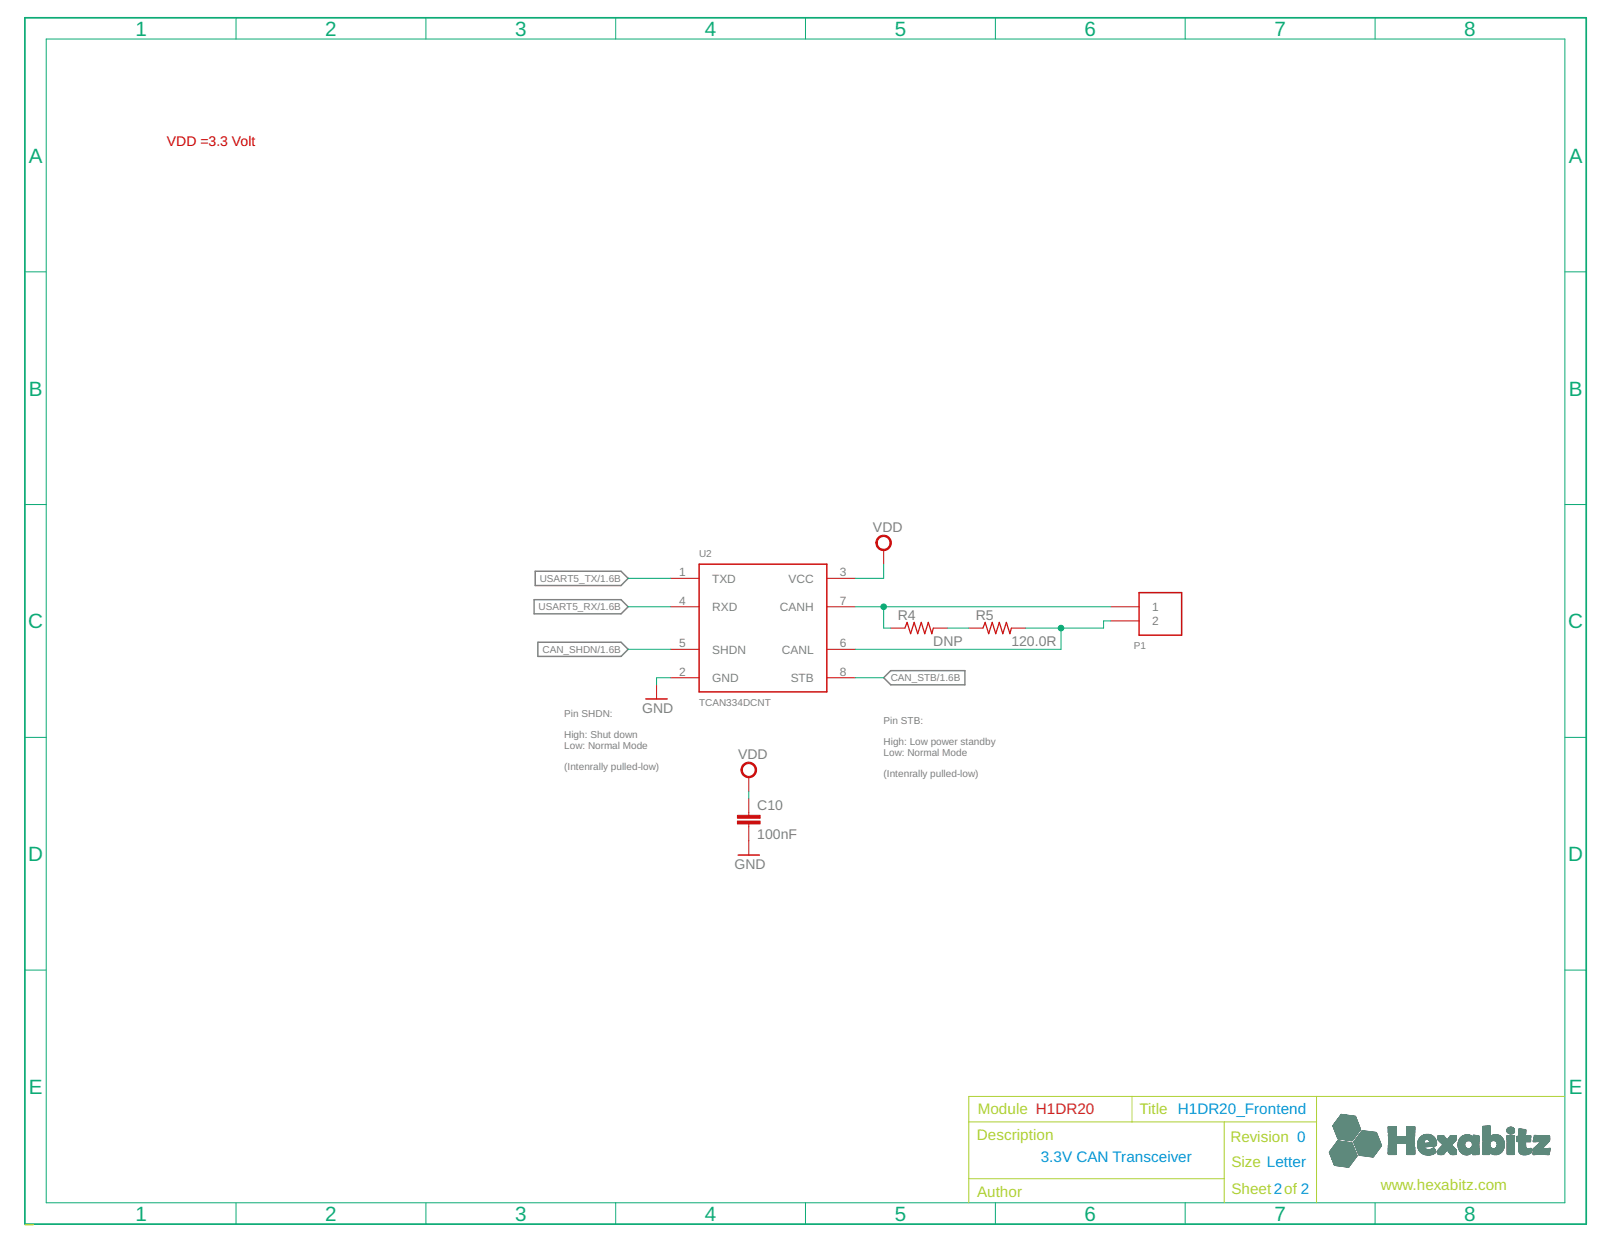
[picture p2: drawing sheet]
<svg xmlns="http://www.w3.org/2000/svg" width="279mm" height="216mm" viewBox="0 0 279 216" stroke-linecap="round" stroke-linejoin="round" font-family="sans-serif">
<defs><g id="words">
<g font-size="3.6" fill="#0dab76">
<text x="23.5" y="6.2">1</text>
<text x="56.4" y="6.2">2</text>
<text x="89.4" y="6.2">3</text>
<text x="122.3" y="6.2">4</text>
<text x="155.3" y="6.2">5</text>
<text x="188.2" y="6.2">6</text>
<text x="221.2" y="6.2">7</text>
<text x="254.1" y="6.2">8</text>
<text x="5" y="28.2">A</text>
<text x="272.2" y="28.2">A</text>
<text x="5" y="68.6">B</text>
<text x="272.2" y="68.6">B</text>
<text x="4.9" y="109">C</text>
<text x="272.1" y="109">C</text>
<text x="4.9" y="149.4">D</text>
<text x="272.1" y="149.4">D</text>
<text x="5" y="189.8">E</text>
<text x="272.2" y="189.8">E</text>
<text x="23.5" y="211.9">1</text>
<text x="56.4" y="211.9">2</text>
<text x="89.4" y="211.9">3</text>
<text x="122.3" y="211.9">4</text>
<text x="155.3" y="211.9">5</text>
<text x="188.2" y="211.9">6</text>
<text x="221.2" y="211.9">7</text>
<text x="254.1" y="211.9">8</text>
</g>
<g font-size="2.6" fill="#afd134">
<text x="169.5" y="197.9">Description</text>
<text x="169.7" y="193.4">Module H1DR20</text>
<text x="197.8" y="193.4">Title H1DR20_Frontend</text>
<text x="213.5" y="198.2">Revision 0</text>
<text x="213.7" y="202.5">Size Letter</text>
<text x="169.6" y="207.7">Author</text>
<text x="213.7" y="207.2">Sheet 2of 2</text>
<text x="239.6" y="206.5">www.hexabitz.com</text>
</g>
<text font-size="2.6" fill="#0696d7" x="180.6" y="201.6">3.3V CAN Transceiver</text>
<text font-size="2.4" fill="#f00" x="29" y="25.3">VDD =3.3 Volt</text>
<g font-size="2.4" fill="#808080">
<text x="151.5" y="92.4">VDD</text>
<text x="155.8" y="107.5">R4</text>
<text x="169.4" y="107.5">R5</text>
<text x="162" y="112.2">DNP</text>
<text x="175.5" y="112.2">120.0R</text>
<text x="111.5" y="123.8">GND</text>
<text x="128.1" y="131.8">VDD</text>
<text x="131.4" y="140.7">C10</text>
<text x="131.4" y="145.6">100nF</text>
<text x="127.5" y="150.9">GND</text>
</g>
<g font-size="2.1" fill="#808080">
<text x="117.9" y="100">1</text>
<text x="123.6" y="101.1">TXD</text>
<text x="136.8" y="101.1">VCC</text>
<text x="145.8" y="100">3</text>
<text x="117.9" y="105">4</text>
<text x="123.6" y="106">RXD</text>
<text x="135.3" y="106">CANH</text>
<text x="145.8" y="105">7</text>
<text x="199.9" y="106">1</text>
<text x="117.9" y="112.3">5</text>
<text x="123.6" y="113.4">SHDN</text>
<text x="135.7" y="113.4">CANL</text>
<text x="145.8" y="112.3">6</text>
<text x="199.9" y="108.5">2</text>
<text x="117.9" y="117.3">2</text>
<text x="123.6" y="118.4">GND</text>
<text x="137.2" y="118.4">STB</text>
<text x="145.8" y="117.3">8</text>
</g>
<g font-size="1.7" fill="#808080">
<text x="93.7" y="101">USART5_TX/1.6B</text>
<text x="121.3" y="96.7">U2</text>
<text x="93.5" y="105.9">USART5_RX/1.6B</text>
<text x="94.1" y="113.3">CAN_SHDN/1.6B</text>
<text x="196.8" y="112.7">P1</text>
<text x="154.6" y="118.2">CAN_STB/1.6B</text>
<text x="97.9" y="124.4">Pin SHDN:</text>
<text x="121.3" y="122.5">TCAN334DCNT</text>
<text x="153.3" y="125.7">Pin STB:</text>
<text x="97.9" y="128.1">High: Shut down</text>
<text x="97.9" y="129.9">Low: Normal Mode</text>
<text x="153.3" y="129.3">High: Low power standby</text>
<text x="153.3" y="131.2">Low: Normal Mode</text>
<text x="97.9" y="133.6">(Intenrally pulled-low)</text>
<text x="153.3" y="134.9">(Intenrally pulled-low)</text>
</g>
</g></defs>
<path d="M92.9 99.1h14.9l1.2 1.3-1.2 1.2h-14.9zM92.7 104.1h15.1l1.2 1.2-1.2 1.2h-15.1zM93.3 111.5h14.5l1.2 1.2-1.2 1.2h-14.5zM154.6 116.4h12.8v2.5h-12.8l-1.2-1.3z" fill="none" stroke="#808080" stroke-width=".25"/>
<g fill="none" stroke="#c90d0c" stroke-width=".17">
<path d="M153.4 95.5v2.4M113.9 118.9v2.4M116.4 100.4h4.9M116.4 117.6h4.9M116.4 105.3h4.9M116.4 112.7h4.9M143.5 100.4h4.9M143.5 117.6h4.9M143.5 105.3h4.9M143.5 112.7h4.9M154.6 109h2.4M162 109h2.4"/>
<path d="M168.1 109h2.5M175.5 109h2.5M192.8 105.3h4.9M192.8 107.8h4.9M129.9 134.9v2.4M129.9 138.6v2.9M129.9 143v5.4"/>
</g>
<path d="M121.3 97.9h22.2v22.2h-22.2zM197.7 102.8h7.4v7.4h-7.4zM112.1 121.3h3.7M128.1 148.4h3.7" fill="none" stroke="#c90d0c" stroke-width=".25"/>
<g fill="#c90d0c" stroke="#c90d0c" stroke-width=".17">
<path d="M128.9 132.7a1.36 1.36 0 0 1 2.2 .2 1.36 1.36 0 0 1-.8 2 1.36 1.36 0 0 1-1.7-1.3h.2a1.11 1.11 0 0 1 1.7-.9 1.11 1.11 0 0 1 .1 1.9 1.11 1.11 0 0 1-1.7-.7l-.1-.3h-.2z" fill-rule="evenodd"/>
<path d="M152.4 93.3a1.35 1.35 0 0 1 2.1 .2 1.35 1.35 0 0 1-.8 2 1.35 1.35 0 0 1-1.7-1.3h.2a1.1 1.1 0 0 1 1.6-1 1.1 1.1 0 0 1 .3 1.8 1.1 1.1 0 0 1-1.8-.5l-.1-.3h-.2l.1-.6z" fill-rule="evenodd"/>
</g>
<path d="M157 109l.4-1 .6 2 .6-2 .7 2 .6-2 .6 2 .6-2 .6 2 .3-1M170.6 109l.4-1 .6 2 .6-2 .6 2 .6-2 .6 2 .6-2 .7 2 .2-1" fill="none" stroke="#c90d0c" stroke-width=".21"/>
<g fill="#c90d0c" stroke="#c90d0c" stroke-width=".17">
<path d="M128 142.5h3.9v.5h-3.9z"/>
<path d="M128 141.5h3.9v.5h-3.9z"/>
</g>
<path d="M4.3 3.1h271v209.3h-271z" fill="none" stroke="#0dab76" stroke-width=".3"/>
<g fill="none" stroke="#0dab76" stroke-width=".17">
<path d="M8 6.8h263.6v201.9h-263.6zM41 3.1v3.7M73.9 3.1v3.7M106.8 3.1v3.7M139.8 3.1v3.7M172.7 3.1v3.7M205.7 3.1v3.7M238.6 3.1v3.7M4.3 47.2h3.7M271.6 47.2h3.7M4.3 87.6h3.7M153.4 97.9v2.5h-5"/>
<path d="M271.6 87.6h3.7M109 100.4h7.4M109 105.3h7.4M109 112.7h7.4M116.4 117.6h-2.5v1.3M148.4 117.6h5M148.4 105.3h44.4M153.4 105.3v3.7h1.2M164.4 109h3.7M184.1 109v3.7h-35.7M192.8 107.8h-1.3v1.2h-13.5M4.3 128h3.7"/>
<path d="M129.9 137.3v1.3M271.6 128h3.7M4.3 168.4h3.7M271.6 168.4h3.7M41 208.7v3.7M73.9 208.7v3.7M106.8 208.7v3.7M139.8 208.7v3.7M172.7 208.7v3.7M205.7 208.7v3.7M238.6 208.7v3.7"/>
</g>
<g fill="#0dab76" stroke="#0dab76" stroke-width=".17">
<circle cx="153.4" cy="105.3" r=".49"/>
<circle cx="184.1" cy="109" r=".49"/>
</g>
<g fill="#5e897c" stroke="#5e897c" stroke-width=".17">
<path d="M233.8 202.5l.3 .1z"/>
<path d="M233.6 202.5h.5z"/>
<path d="M233.4 202.5h.7z"/>
<path d="M233.3 202.5h.8z"/>
<path d="M233.1 202.4l1.1 .1z"/>
<path d="M232.9 202.4h1.3z"/>
<path d="M232.7 202.4h1.5z"/>
<path d="M232.5 202.4h1.7z"/>
<path d="M232.3 202.3l1.9 .1z"/>
<path d="M232.1 202.3l2.1 .1z"/>
<path d="M232 202.3h2.3z"/>
<path d="M231.8 202.2l2.5 .1z"/>
<path d="M231.6 202.2l2.7 .1z"/>
<path d="M231.6 202.2h2.7z"/>
<path d="M231.6 202.2h2.8z"/>
<path d="M231.5 202.1l2.9 .1z"/>
<path d="M231.5 202.1h2.9z"/>
<path d="M231.5 202l2.9 .1z"/>
<path d="M231.5 202h3z"/>
<path d="M231.5 201.9l3 .1z"/>
<path d="M231.4 201.9h3.1z"/>
<path d="M231.4 201.9h3.2z"/>
<path d="M231.5 201.8l3.1 .1z"/>
<path d="M231.4 201.8h3.2z"/>
<path d="M231.4 201.8h3.3z"/>
<path d="M231.4 201.7l3.3 .1z"/>
<path d="M231.4 201.7h3.3z"/>
<path d="M231.4 201.6l3.3 .1z"/>
<path d="M231.3 201.6h3.5z"/>
<path d="M231.3 201.5l3.5 .1z"/>
<path d="M231.3 201.5h3.5z"/>
<path d="M231.3 201.5h3.6z"/>
<path d="M231.3 201.4l3.6 .1z"/>
<path d="M231.3 201.4h3.6z"/>
<path d="M231.2 201.4h3.7z"/>
<path d="M231.2 201.3l3.7 .1z"/>
<path d="M231.2 201.3h3.8z"/>
<path d="M231.2 201.2l3.8 .1z"/>
<path d="M231.2 201.2h3.9z"/>
<path d="M231.2 201.1l3.9 .1z"/>
<path d="M231.1 201.1l4 .1z"/>
<path d="M231.1 201.1h4z"/>
<path d="M231.1 201l4 .1z"/>
<path d="M231.1 201l4.1 .1z"/>
<path d="M231.1 201h4.1z"/>
<path d="M231.1 200.9l4.2 .1z"/>
<path d="M231.1 200.9h4.2z"/>
<path d="M231 200.9h4.3z"/>
<path d="M231.1 200.8l4.2 .1z"/>
<path d="M231 200.8l4.4 .1z"/>
<path d="M231 200.8h4.4z"/>
<path d="M238.2 200.8h.1z"/>
<path d="M231 200.7l4.4 .1z"/>
<path d="M238 200.7l.3 .1z"/>
<path d="M237.8 200.7l.5 .1z"/>
<path d="M231 200.7h4.4z"/>
<path d="M237.6 200.7h.8z"/>
<path d="M237.4 200.7h1z"/>
<path d="M231 200.7h4.5z"/>
<path d="M237.3 200.7h1.1z"/>
<path d="M230.9 200.6l4.6 .1z"/>
<path d="M237 200.6l1.4 .1z"/>
<path d="M230.9 200.6h4.6z"/>
<path d="M236.9 200.6h1.5z"/>
<path d="M236.7 200.6h1.8z"/>
<path d="M236.5 200.6h2z"/>
<path d="M230.9 200.5l4.6 .1z"/>
<path d="M236.3 200.5l2.2 .1z"/>
<path d="M236.1 200.5l2.4 .1z"/>
<path d="M230.9 200.5h4.6z"/>
<path d="M235.9 200.5h2.6z"/>
<path d="M230.9 200.4l4.6 .1z"/>
<path d="M235.8 200.4l2.7 .1z"/>
<path d="M235.8 200.4l2.8 .1z"/>
<path d="M247.8 200.4l.2 .1z"/>
<path d="M230.9 200.4h4.5z"/>
<path d="M235.8 200.4h2.8z"/>
<path d="M247.5 200.4h.8z"/>
<path d="M254.4 200.4h.3z"/>
<path d="M230.8 200.4h4.6z"/>
<path d="M247.4 200.4h1z"/>
<path d="M254.3 200.4h.5z"/>
<path d="M264.3 200.4h.5z"/>
<path d="M247.2 200.4h1.3z"/>
<path d="M249.9 200.4h.4z"/>
<path d="M252 200.4h.4z"/>
<path d="M254.1 200.4h.8z"/>
<path d="M255.6 200.4h.5z"/>
<path d="M259.3 200.4h.4z"/>
<path d="M264.2 200.4h.8z"/>
<path d="M266.1 200.4h.2z"/>
<path d="M268.5 200.4h.3z"/>
<path d="M230.8 200.3l4.6 .1z"/>
<path d="M235.8 200.3l2.8 .1z"/>
<path d="M241 200.3l1.2 .1z"/>
<path d="M244.2 200.3l1.2 .1z"/>
<path d="M247.2 200.3l1.4 .1z"/>
<path d="M249.7 200.3l.8 .1z"/>
<path d="M251.8 200.3l.8 .1z"/>
<path d="M254.1 200.3l.8 .1z"/>
<path d="M255.6 200.3l1 .1z"/>
<path d="M257.4 200.3l1 .1z"/>
<path d="M259.2 200.3l.7 .1z"/>
<path d="M261.7 200.3l1 .1z"/>
<path d="M264.1 200.3l1 .1z"/>
<path d="M266.1 200.3l.5 .1z"/>
<path d="M268.2 200.3l.6 .1z"/>
<path d="M230.8 200.3h4.6z"/>
<path d="M235.8 200.3h2.9z"/>
<path d="M241 200.3h1.3z"/>
<path d="M244.1 200.3h1.4z"/>
<path d="M247.1 200.3h1.5z"/>
<path d="M249.6 200.3h.9z"/>
<path d="M251.7 200.3h1z"/>
<path d="M254 200.3h1z"/>
<path d="M255.5 200.3h1.1z"/>
<path d="M257.3 200.3h1.2z"/>
<path d="M259.1 200.3h.9z"/>
<path d="M261.6 200.3h1.2z"/>
<path d="M264 200.3h1.2z"/>
<path d="M266 200.3h2.8z"/>
<path d="M235.7 200.3h3z"/>
<path d="M240.9 200.3h1.4z"/>
<path d="M247 200.3h1.7z"/>
<path d="M253.9 200.3h1.1z"/>
<path d="M255.6 200.3h1.1z"/>
<path d="M259 200.3h1z"/>
<path d="M264 200.3h1.3z"/>
<path d="M247 200.3h1.8z"/>
<path d="M249.6 200.3h1z"/>
<path d="M251.7 200.3h1.1z"/>
<path d="M253.9 200.3h1.2z"/>
<path d="M255.5 200.3h1.2z"/>
<path d="M259 200.3h1.1z"/>
<path d="M263.9 200.3h1.4z"/>
<path d="M230.8 200.2l4.6 .1z"/>
<path d="M235.8 200.2l2.9 .1z"/>
<path d="M240.9 200.2l1.4 .1z"/>
<path d="M244.1 200.2l1.4 .1z"/>
<path d="M246.9 200.2l1.9 .1z"/>
<path d="M249.5 200.2l1.1 .1z"/>
<path d="M251.7 200.2l1.1 .1z"/>
<path d="M253.9 200.2l1.2 .1z"/>
<path d="M255.5 200.2l1.2 .1z"/>
<path d="M257.3 200.2l1.2 .1z"/>
<path d="M258.9 200.2l1.3 .1z"/>
<path d="M261.6 200.2l1.2 .1z"/>
<path d="M263.9 200.2l1.5 .1z"/>
<path d="M266 200.2l2.8 .1z"/>
<path d="M235.7 200.2l3 .1z"/>
<path d="M246.9 200.2l2 .1z"/>
<path d="M253.8 200.2l1.4 .1z"/>
<path d="M258.8 200.2l1.4 .1z"/>
<path d="M263.8 200.2l1.6 .1z"/>
<path d="M266 200.2l2.9 .1z"/>
<path d="M230.8 200.2h4.6z"/>
<path d="M235.7 200.2h3z"/>
<path d="M240.9 200.2h1.4z"/>
<path d="M244.1 200.2h1.4z"/>
<path d="M246.8 200.2h2.1z"/>
<path d="M249.5 200.2h1.1z"/>
<path d="M251.6 200.2h1.2z"/>
<path d="M253.8 200.2h1.4z"/>
<path d="M255.5 200.2h1.2z"/>
<path d="M257.3 200.2h1.3z"/>
<path d="M258.8 200.2h1.4z"/>
<path d="M261.6 200.2h1.2z"/>
<path d="M263.8 200.2h1.7z"/>
<path d="M266 200.2h2.9z"/>
<path d="M235.7 200.2h3.1z"/>
<path d="M249.6 200.2h1.1z"/>
<path d="M258.8 200.2h1.5z"/>
<path d="M230.8 200.1l4.5 .1z"/>
<path d="M235.7 200.1l3.1 .1z"/>
<path d="M240.9 200.1l1.4 .1z"/>
<path d="M244.1 200.1l1.4 .1z"/>
<path d="M246.8 200.1l2.2 .1z"/>
<path d="M249.5 200.1l1.2 .1z"/>
<path d="M251.6 200.1l1.1 .1z"/>
<path d="M253.7 200.1l1.6 .1z"/>
<path d="M255.5 200.1l1.2 .1z"/>
<path d="M257.3 200.1l1.3 .1z"/>
<path d="M258.8 200.1l1.5 .1z"/>
<path d="M261.6 200.1l1.2 .1z"/>
<path d="M263.8 200.1l1.8 .1z"/>
<path d="M266 200.1l2.9 .1z"/>
<path d="M246.7 200.1l2.3 .1z"/>
<path d="M251.6 200.1l1.2 .1z"/>
<path d="M258.7 200.1l1.7 .1z"/>
<path d="M263.7 200.1l1.9 .1z"/>
<path d="M230.7 200.1h4.6z"/>
<path d="M235.7 200.1h3.1z"/>
<path d="M240.9 200.1h1.4z"/>
<path d="M244.1 200.1h1.4z"/>
<path d="M246.7 200.1h2.3z"/>
<path d="M249.6 200.1h1.1z"/>
<path d="M251.6 200.1h1.2z"/>
<path d="M253.7 200.1h1.6z"/>
<path d="M255.5 200.1h1.2z"/>
<path d="M257.3 200.1h1.3z"/>
<path d="M258.7 200.1h1.7z"/>
<path d="M261.6 200.1h1.2z"/>
<path d="M263.7 200.1h2z"/>
<path d="M266 200.1h2.9z"/>
<path d="M249.5 200.1h1.2z"/>
<path d="M251.5 200.1h1.3z"/>
<path d="M253.6 200.1h1.7z"/>
<path d="M266.1 200.1h2.8z"/>
<path d="M230.7 200l4.6 .1z"/>
<path d="M235.6 200l3.3 .1z"/>
<path d="M240.9 200l1.4 .1z"/>
<path d="M244.1 200l1.4 .1z"/>
<path d="M246.6 200l2.5 .1z"/>
<path d="M249.5 200l1.3 .1z"/>
<path d="M251.5 200l1.3 .1z"/>
<path d="M253.6 200l1.8 .1z"/>
<path d="M255.5 200l1.2 .1z"/>
<path d="M257.3 200l3.2 .1z"/>
<path d="M261.6 200l1.2 .1z"/>
<path d="M263.7 200l2 .1z"/>
<path d="M266.1 200l2.8 .1z"/>
<path d="M249.6 200l1.2 .1z"/>
<path d="M230.7 200h4.6z"/>
<path d="M235.6 200h3.3z"/>
<path d="M240.9 200h1.4z"/>
<path d="M244.1 200h1.4z"/>
<path d="M246.6 200h2.6z"/>
<path d="M249.6 200h1.2z"/>
<path d="M251.5 200h1.3z"/>
<path d="M253.5 200h1.9z"/>
<path d="M255.5 200h1.2z"/>
<path d="M257.3 200h3.2z"/>
<path d="M261.6 200h1.2z"/>
<path d="M263.7 200h2z"/>
<path d="M266.1 200h2.8z"/>
<path d="M246.5 200h2.7z"/>
<path d="M249.5 200h1.3z"/>
<path d="M251.5 200h1.2z"/>
<path d="M253.5 200h3.2z"/>
<path d="M230.7 199.9l4.6 .1z"/>
<path d="M235.6 199.9l3.3 .1z"/>
<path d="M240.9 199.9l1.4 .1z"/>
<path d="M244.1 199.9l1.4 .1z"/>
<path d="M246.5 199.9l2.7 .1z"/>
<path d="M249.6 199.9l1.2 .1z"/>
<path d="M251.4 199.9l1.4 .1z"/>
<path d="M253.5 199.9l3.2 .1z"/>
<path d="M257.3 199.9l3.3 .1z"/>
<path d="M261.6 199.9l1.2 .1z"/>
<path d="M263.6 199.9l2.1 .1z"/>
<path d="M266.1 199.9l2.8 .1z"/>
<path d="M235.6 199.9l3.4 .1z"/>
<path d="M249.5 199.9l1.3 .1z"/>
<path d="M230.7 199.9h4.5z"/>
<path d="M235.6 199.9h3.4z"/>
<path d="M240.9 199.9h1.4z"/>
<path d="M244.1 199.9h1.4z"/>
<path d="M246.5 199.9h2.7z"/>
<path d="M249.6 199.9h1.3z"/>
<path d="M251.4 199.9h1.3z"/>
<path d="M253.5 199.9h3.2z"/>
<path d="M257.3 199.9h3.3z"/>
<path d="M261.6 199.9h1.2z"/>
<path d="M263.6 199.9h2.1z"/>
<path d="M266.1 199.9h2.8z"/>
<path d="M246.4 199.9h2.8z"/>
<path d="M251.4 199.9h1.4z"/>
<path d="M253.4 199.9h3.3z"/>
<path d="M257.3 199.9h3.4z"/>
<path d="M230.8 199.8l4.4 .1z"/>
<path d="M235.6 199.8l3.4 .1z"/>
<path d="M240.9 199.8l1.4 .1z"/>
<path d="M244.1 199.8l1.4 .1z"/>
<path d="M246.4 199.8l2.8 .1z"/>
<path d="M249.5 199.8l1.4 .1z"/>
<path d="M251.4 199.8l1.4 .1z"/>
<path d="M253.4 199.8l3.3 .1z"/>
<path d="M257.3 199.8l3.4 .1z"/>
<path d="M261.6 199.8l1.2 .1z"/>
<path d="M263.6 199.8l2.1 .1z"/>
<path d="M266.1 199.8l2.8 .1z"/>
<path d="M230.8 199.8h4.4z"/>
<path d="M235.6 199.8h3.4z"/>
<path d="M240.9 199.8h1.4z"/>
<path d="M244.1 199.8h1.4z"/>
<path d="M246.4 199.8h2.8z"/>
<path d="M249.6 199.8h1.4z"/>
<path d="M251.4 199.8h1.4z"/>
<path d="M253.4 199.8h3.3z"/>
<path d="M257.3 199.8h3.4z"/>
<path d="M261.6 199.8h1.2z"/>
<path d="M263.6 199.8h2.1z"/>
<path d="M266.1 199.8h2.8z"/>
<path d="M235.5 199.8h3.6z"/>
<path d="M249.5 199.8h1.5z"/>
<path d="M251.3 199.8h1.5z"/>
<path d="M253.3 199.8h3.4z"/>
<path d="M266 199.8h3z"/>
<path d="M230.9 199.7l4.3 .1z"/>
<path d="M235.6 199.7l3.5 .1z"/>
<path d="M240.9 199.7l1.4 .1z"/>
<path d="M244.1 199.7l1.4 .1z"/>
<path d="M246.4 199.7l2.8 .1z"/>
<path d="M249.5 199.7l1.5 .1z"/>
<path d="M251.3 199.7l1.5 .1z"/>
<path d="M253.3 199.7l3.4 .1z"/>
<path d="M257.4 199.7l3.4 .1z"/>
<path d="M261.6 199.7l1.2 .1z"/>
<path d="M263.6 199.7l2.1 .1z"/>
<path d="M266 199.7l3 .1z"/>
<path d="M235.5 199.7l3.6 .1z"/>
<path d="M246.3 199.7l2.8 .1z"/>
<path d="M249.6 199.7l1.4 .1z"/>
<path d="M251.3 199.7l1.4 .1z"/>
<path d="M230.9 199.7h4.3z"/>
<path d="M235.5 199.7h3.6z"/>
<path d="M240.9 199.7h1.4z"/>
<path d="M244.1 199.7h1.4z"/>
<path d="M246.3 199.7h2.8z"/>
<path d="M249.5 199.7h1.5z"/>
<path d="M251.3 199.7h1.5z"/>
<path d="M253.3 199.7h3.4z"/>
<path d="M257.3 199.7h3.5z"/>
<path d="M261.6 199.7h1.2z"/>
<path d="M263.6 199.7h2.1z"/>
<path d="M266 199.7h3z"/>
<path d="M249.6 199.7h1.4z"/>
<path d="M251.2 199.7h1.5z"/>
<path d="M230.9 199.6l4.2 .1z"/>
<path d="M235.5 199.6l3.6 .1z"/>
<path d="M240.9 199.6l1.4 .1z"/>
<path d="M244.1 199.6l1.4 .1z"/>
<path d="M246.3 199.6l2.8 .1z"/>
<path d="M249.6 199.6l1.5 .1z"/>
<path d="M251.2 199.6l1.5 .1z"/>
<path d="M253.3 199.6l3.4 .1z"/>
<path d="M257.4 199.6l3.4 .1z"/>
<path d="M261.6 199.6l1.2 .1z"/>
<path d="M263.6 199.6l2.1 .1z"/>
<path d="M266 199.6l3 .1z"/>
<path d="M253.3 199.6l3.3 .1z"/>
<path d="M257.3 199.6l3.5 .1z"/>
<path d="M230.9 199.6h4.2z"/>
<path d="M235.5 199.6h3.7z"/>
<path d="M240.9 199.6h1.4z"/>
<path d="M244.1 199.6h1.4z"/>
<path d="M246.2 199.6h2.9z"/>
<path d="M249.6 199.6h1.5z"/>
<path d="M251.2 199.6h1.5z"/>
<path d="M253.2 199.6h3.5z"/>
<path d="M257.3 199.6h3.5z"/>
<path d="M261.6 199.6h1.2z"/>
<path d="M263.6 199.6h2.1z"/>
<path d="M266 199.6h3z"/>
<path d="M231 199.6h4.1z"/>
<path d="M246.2 199.6h2.8z"/>
<path d="M257.3 199.6h3.6z"/>
<path d="M231 199.5l4.1 .1z"/>
<path d="M235.5 199.5l3.7 .1z"/>
<path d="M240.9 199.5l1.4 .1z"/>
<path d="M244.1 199.5l1.4 .1z"/>
<path d="M246.2 199.5l2.8 .1z"/>
<path d="M249.6 199.5l1.5 .1z"/>
<path d="M251.2 199.5l1.5 .1z"/>
<path d="M253.2 199.5l3.4 .1z"/>
<path d="M257.3 199.5l3.6 .1z"/>
<path d="M261.6 199.5l1.2 .1z"/>
<path d="M263.6 199.5l2.1 .1z"/>
<path d="M266 199.5l3 .1z"/>
<path d="M249.6 199.5l3.1 .1z"/>
<path d="M257.4 199.5l3.5 .1z"/>
<path d="M231 199.5h4.1z"/>
<path d="M235.4 199.5h3.8z"/>
<path d="M240.9 199.5h1.4z"/>
<path d="M244.1 199.5h1.4z"/>
<path d="M246.2 199.5h1.7z"/>
<path d="M247.9 199.5h1.1z"/>
<path d="M249.6 199.5h3z"/>
<path d="M253.2 199.5h3.5z"/>
<path d="M257.4 199.5h3.5z"/>
<path d="M261.6 199.5h1.2z"/>
<path d="M263.6 199.5h2.1z"/>
<path d="M266 199.5h3z"/>
<path d="M231.1 199.5h4z"/>
<path d="M235.4 199.5h3.9z"/>
<path d="M246.2 199.5h1.4z"/>
<path d="M248.2 199.5h.8z"/>
<path d="M249.7 199.5h2.9z"/>
<path d="M257.3 199.5h3.6z"/>
<path d="M248.3 199.5h.7z"/>
<path d="M231.1 199.4l4 .1z"/>
<path d="M235.4 199.4l3.9 .1z"/>
<path d="M240.9 199.4l1.4 .1z"/>
<path d="M244.1 199.4l1.4 .1z"/>
<path d="M246.1 199.4l1.4 .1z"/>
<path d="M248.3 199.4l.7 .1z"/>
<path d="M249.7 199.4l2.9 .1z"/>
<path d="M253.2 199.4l3.5 .1z"/>
<path d="M257.4 199.4l3.5 .1z"/>
<path d="M261.6 199.4l1.2 .1z"/>
<path d="M263.6 199.4l2.1 .1z"/>
<path d="M266 199.4l3 .1z"/>
<path d="M231.1 199.4h3.9z"/>
<path d="M235.4 199.4h3.9z"/>
<path d="M240.9 199.4h1.4z"/>
<path d="M244.1 199.4h1.4z"/>
<path d="M246.1 199.4h1.4z"/>
<path d="M248.4 199.4h.6z"/>
<path d="M249.7 199.4h2.9z"/>
<path d="M253.2 199.4h3.5z"/>
<path d="M257.4 199.4h3.5z"/>
<path d="M261.6 199.4h1.2z"/>
<path d="M263.6 199.4h2.1z"/>
<path d="M266.1 199.4h2.9z"/>
<path d="M231.1 199.4h4z"/>
<path d="M235.4 199.4h4z"/>
<path d="M246.1 199.4h1.3z"/>
<path d="M248.5 199.4h.5z"/>
<path d="M249.7 199.4h2.8z"/>
<path d="M257.3 199.4h3.6z"/>
<path d="M231.1 199.3l4 .1z"/>
<path d="M235.4 199.3l4 .1z"/>
<path d="M240.9 199.3l1.4 .1z"/>
<path d="M244.1 199.3l1.4 .1z"/>
<path d="M246.1 199.3l1.3 .1z"/>
<path d="M248.5 199.3l.4 .1z"/>
<path d="M249.8 199.3l2.7 .1z"/>
<path d="M253.2 199.3l3.5 .1z"/>
<path d="M257.3 199.3l3.6 .1z"/>
<path d="M261.6 199.3l1.2 .1z"/>
<path d="M263.6 199.3l2.1 .1z"/>
<path d="M266.1 199.3l2.9 .1z"/>
<path d="M231.2 199.3l3.8 .1z"/>
<path d="M246.1 199.3l1.2 .1z"/>
<path d="M248.6 199.3l.3 .1z"/>
<path d="M253.1 199.3l1.7 .1z"/>
<path d="M254.9 199.3l1.7 .1z"/>
<path d="M263.6 199.3l1.4 .1z"/>
<path d="M265.4 199.3l.3 .1z"/>
<path d="M266.1 199.3l1.5 .1z"/>
<path d="M268.1 199.3l.9 .1z"/>
<path d="M231.2 199.3h3.8z"/>
<path d="M235.4 199.3h4z"/>
<path d="M240.9 199.3h1.4z"/>
<path d="M244.1 199.3h1.4z"/>
<path d="M246.1 199.3h1.2z"/>
<path d="M248.6 199.3h.3z"/>
<path d="M249.8 199.3h2.7z"/>
<path d="M253.1 199.3h1.6z"/>
<path d="M255.1 199.3h1.6z"/>
<path d="M257.3 199.3h1.7z"/>
<path d="M259.4 199.3h1.6z"/>
<path d="M261.6 199.3h1.2z"/>
<path d="M263.6 199.3h1.3z"/>
<path d="M265.5 199.3h.2z"/>
<path d="M266.2 199.3h1.4z"/>
<path d="M268.6 199.3h.5z"/>
<path d="M253.1 199.3h1.5z"/>
<path d="M257.4 199.3h1.5z"/>
<path d="M259.5 199.3h1.5z"/>
<path d="M265.6 199.3h.1z"/>
<path d="M268.9 199.3h.2z"/>
<path d="M231.2 199.2l3.8 .1z"/>
<path d="M235.4 199.2l4.1 .1z"/>
<path d="M240.9 199.2l1.4 .1z"/>
<path d="M244.1 199.2l1.4 .1z"/>
<path d="M246.1 199.2l1.1 .1z"/>
<path d="M248.7 199.2l.2 .1z"/>
<path d="M249.9 199.2l2.5 .1z"/>
<path d="M253.1 199.2l1.5 .1z"/>
<path d="M255.2 199.2l1.5 .1z"/>
<path d="M257.3 199.2l1.6 .1z"/>
<path d="M259.5 199.2l1.5 .1z"/>
<path d="M261.6 199.2l1.2 .1z"/>
<path d="M263.6 199.2l1.3 .1z"/>
<path d="M266.2 199.2l1.5 .1z"/>
<path d="M235.3 199.2l4.1 .1z"/>
<path d="M248.7 199.2l.1 .1z"/>
<path d="M253.1 199.2l1.4 .1z"/>
<path d="M257.3 199.2l1.5 .1z"/>
<path d="M231.2 199.2h3.8z"/>
<path d="M235.3 199.2h4.2z"/>
<path d="M240.9 199.2h1.4z"/>
<path d="M244.1 199.2h1.4z"/>
<path d="M246.1 199.2h1.1z"/>
<path d="M249.9 199.2h2.5z"/>
<path d="M253.1 199.2h1.4z"/>
<path d="M255.3 199.2h1.4z"/>
<path d="M257.4 199.2h1.4z"/>
<path d="M259.6 199.2h1.4z"/>
<path d="M261.6 199.2h1.2z"/>
<path d="M263.6 199.2h1.2z"/>
<path d="M266.3 199.2h1.4z"/>
<path d="M231.3 199.2h3.6z"/>
<path d="M249.9 199.2h2.4z"/>
<path d="M253.1 199.2h1.3z"/>
<path d="M255.3 199.2h1.3z"/>
<path d="M257.3 199.2h1.5z"/>
<path d="M250 199.2h2.3z"/>
<path d="M257.3 199.2h1.4z"/>
<path d="M259.7 199.2h1.3z"/>
<path d="M266.3 199.2h1.5z"/>
<path d="M231.3 199.1l3.6 .1z"/>
<path d="M235.3 199.1l4.2 .1z"/>
<path d="M240.9 199.1l1.4 .1z"/>
<path d="M244.1 199.1l1.4 .1z"/>
<path d="M246.1 199.1l1.1 .1z"/>
<path d="M250 199.1l2.3 .1z"/>
<path d="M253.1 199.1l1.3 .1z"/>
<path d="M255.4 199.1l1.2 .1z"/>
<path d="M257.3 199.1l1.4 .1z"/>
<path d="M259.7 199.1l1.3 .1z"/>
<path d="M261.6 199.1l1.2 .1z"/>
<path d="M263.6 199.1l1.2 .1z"/>
<path d="M266.4 199.1l1.4 .1z"/>
<path d="M231.3 199.1h3.6z"/>
<path d="M235.3 199.1h4.2z"/>
<path d="M240.9 199.1h1.4z"/>
<path d="M244.1 199.1h1.4z"/>
<path d="M246 199.1h1.1z"/>
<path d="M250 199.1h2.3z"/>
<path d="M253.1 199.1h1.2z"/>
<path d="M255.4 199.1h1.2z"/>
<path d="M257.3 199.1h1.4z"/>
<path d="M259.7 199.1h1.3z"/>
<path d="M261.6 199.1h1.2z"/>
<path d="M263.6 199.1h1.2z"/>
<path d="M266.4 199.1h1.4z"/>
<path d="M231.4 199.1h3.5z"/>
<path d="M235.3 199.1h4.3z"/>
<path d="M257.4 199.1h1.3z"/>
<path d="M244.2 199.1h1.3z"/>
<path d="M250.1 199.1h2.2z"/>
<path d="M266.4 199.1h1.5z"/>
<path d="M231.4 199l3.5 .1z"/>
<path d="M235.3 199l4.3 .1z"/>
<path d="M240.9 199l1.4 .1z"/>
<path d="M244.2 199l1.3 .1z"/>
<path d="M246 199l1.3 .1z"/>
<path d="M250.1 199l2.1 .1z"/>
<path d="M253 199l1.3 .1z"/>
<path d="M255.4 199l1.2 .1z"/>
<path d="M257.4 199l1.2 .1z"/>
<path d="M259.8 199l1.2 .1z"/>
<path d="M261.6 199l1.2 .1z"/>
<path d="M263.6 199l1.2 .1z"/>
<path d="M266.5 199l1.4 .1z"/>
<path d="M235.2 199l4.4 .1z"/>
<path d="M246 199l1.6 .1z"/>
<path d="M255.5 199l1.1 .1z"/>
<path d="M259.7 199l1.3 .1z"/>
<path d="M231.4 199h3.5z"/>
<path d="M235.2 199h4.4z"/>
<path d="M240.9 199h1.4z"/>
<path d="M244.2 199h1.3z"/>
<path d="M246 199h1.9z"/>
<path d="M250.1 199h2.1z"/>
<path d="M253 199h1.3z"/>
<path d="M255.5 199h1.1z"/>
<path d="M257.4 199h1.2z"/>
<path d="M259.8 199h1.2z"/>
<path d="M261.6 199h1.2z"/>
<path d="M263.6 199h1.2z"/>
<path d="M266.5 199h1.4z"/>
<path d="M231.4 198.9l3.4 .1z"/>
<path d="M235.2 198.9l4.5 .1z"/>
<path d="M240.9 198.9l1.4 .1z"/>
<path d="M244.2 198.9l1.3 .1z"/>
<path d="M246 198.9l2.1 .1z"/>
<path d="M250.1 198.9l2.1 .1z"/>
<path d="M253 198.9l1.3 .1z"/>
<path d="M255.5 198.9l1.1 .1z"/>
<path d="M257.4 198.9l1.2 .1z"/>
<path d="M259.8 198.9l1.2 .1z"/>
<path d="M261.6 198.9l1.2 .1z"/>
<path d="M263.6 198.9l1.2 .1z"/>
<path d="M266.5 198.9l1.5 .1z"/>
<path d="M231.4 198.9l3.5 .1z"/>
<path d="M246 198.9l2.3 .1z"/>
<path d="M250.1 198.9l2 .1z"/>
<path d="M266.6 198.9l1.4 .1z"/>
<path d="M231.5 198.9h3.4z"/>
<path d="M235.2 198.9h4.5z"/>
<path d="M240.9 198.9h1.4z"/>
<path d="M244.2 198.9h1.3z"/>
<path d="M246 198.9h2.6z"/>
<path d="M250.2 198.9h1.9z"/>
<path d="M253 198.9h1.2z"/>
<path d="M255.5 198.9h1.1z"/>
<path d="M257.4 198.9h1.2z"/>
<path d="M259.8 198.9h1.2z"/>
<path d="M261.6 198.9h1.2z"/>
<path d="M263.6 198.9h1.2z"/>
<path d="M266.6 198.9h1.4z"/>
<path d="M231.5 198.9h3.3z"/>
<path d="M246 198.9h2.9z"/>
<path d="M246 198.9h3.1z"/>
<path d="M266.7 198.9h1.4z"/>
<path d="M231.5 198.8l3.3 .1z"/>
<path d="M235.2 198.8l4.6 .1z"/>
<path d="M240.9 198.8l1.4 .1z"/>
<path d="M244.2 198.8l1.3 .1z"/>
<path d="M246 198.8l3.2 .1z"/>
<path d="M250.3 198.8l1.7 .1z"/>
<path d="M253 198.8l1.2 .1z"/>
<path d="M255.5 198.8l1.1 .1z"/>
<path d="M257.4 198.8l1.2 .1z"/>
<path d="M259.8 198.8l1.3 .1z"/>
<path d="M261.6 198.8l1.2 .1z"/>
<path d="M263.6 198.8l1.2 .1z"/>
<path d="M266.7 198.8l1.4 .1z"/>
<path d="M231.5 198.8h3.3z"/>
<path d="M235.2 198.8h4.6z"/>
<path d="M240.9 198.8h1.4z"/>
<path d="M244.2 198.8h1.3z"/>
<path d="M246 198.8h3.2z"/>
<path d="M250.3 198.8h1.7z"/>
<path d="M253 198.8h1.2z"/>
<path d="M255.5 198.8h1.1z"/>
<path d="M257.4 198.8h1.2z"/>
<path d="M259.8 198.8h1.3z"/>
<path d="M261.6 198.8h1.2z"/>
<path d="M263.6 198.8h1.2z"/>
<path d="M266.7 198.8h1.4z"/>
<path d="M235.2 198.8h4.5z"/>
<path d="M231.6 198.8h3.2z"/>
<path d="M250.3 198.8h1.6z"/>
<path d="M266.8 198.8h1.4z"/>
<path d="M231.6 198.7l3.2 .1z"/>
<path d="M235.1 198.7l4.6 .1z"/>
<path d="M240.9 198.7l1.4 .1z"/>
<path d="M244.2 198.7l1.3 .1z"/>
<path d="M246 198.7l3.2 .1z"/>
<path d="M250.4 198.7l1.5 .1z"/>
<path d="M253 198.7l1.2 .1z"/>
<path d="M255.5 198.7l1.1 .1z"/>
<path d="M257.4 198.7l1.2 .1z"/>
<path d="M259.8 198.7l1.3 .1z"/>
<path d="M261.6 198.7l1.2 .1z"/>
<path d="M263.6 198.7l1.2 .1z"/>
<path d="M266.8 198.7l1.4 .1z"/>
<path d="M241 198.7l1.3 .1z"/>
<path d="M246 198.7l3.3 .1z"/>
<path d="M231.6 198.7h3.2z"/>
<path d="M235.1 198.7h4.6z"/>
<path d="M241 198.7h1.3z"/>
<path d="M244.2 198.7h1.3z"/>
<path d="M246 198.7h3.3z"/>
<path d="M250.4 198.7h1.5z"/>
<path d="M253 198.7h1.2z"/>
<path d="M255.5 198.7h1.1z"/>
<path d="M257.4 198.7h1.2z"/>
<path d="M259.8 198.7h1.3z"/>
<path d="M261.6 198.7h1.2z"/>
<path d="M263.6 198.7h1.2z"/>
<path d="M266.8 198.7h1.4z"/>
<path d="M266.9 198.7h1.4z"/>
<path d="M231.6 198.6l3.1 .1z"/>
<path d="M235.1 198.6l4.6 .1z"/>
<path d="M241 198.6l1.3 .1z"/>
<path d="M244.2 198.6l1.3 .1z"/>
<path d="M246 198.6l3.3 .1z"/>
<path d="M250.4 198.6l1.5 .1z"/>
<path d="M253 198.6l1.2 .1z"/>
<path d="M255.5 198.6l1.1 .1z"/>
<path d="M257.4 198.6l1.2 .1z"/>
<path d="M259.8 198.6l1.3 .1z"/>
<path d="M261.6 198.6l1.2 .1z"/>
<path d="M263.6 198.6l1.2 .1z"/>
<path d="M266.9 198.6l1.4 .1z"/>
<path d="M231.7 198.6h3z"/>
<path d="M235.1 198.6h4.6z"/>
<path d="M241 198.6h1.3z"/>
<path d="M244.2 198.6h1.3z"/>
<path d="M246 198.6h3.3z"/>
<path d="M250.4 198.6h1.6z"/>
<path d="M253 198.6h1.2z"/>
<path d="M255.5 198.6h1.1z"/>
<path d="M257.4 198.6h1.2z"/>
<path d="M259.8 198.6h1.3z"/>
<path d="M261.6 198.6h1.2z"/>
<path d="M263.6 198.6h1.2z"/>
<path d="M266.9 198.6h1.4z"/>
<path d="M250.3 198.6h1.7z"/>
<path d="M267 198.6h1.4z"/>
<path d="M231.8 198.5l2.9 .1z"/>
<path d="M235.1 198.5l4.5 .1z"/>
<path d="M241 198.5l1.3 .1z"/>
<path d="M244.2 198.5l1.3 .1z"/>
<path d="M246 198.5l3.3 .1z"/>
<path d="M250.3 198.5l1.7 .1z"/>
<path d="M253 198.5l1.2 .1z"/>
<path d="M255.5 198.5l1.1 .1z"/>
<path d="M257.4 198.5l1.2 .1z"/>
<path d="M259.8 198.5l1.3 .1z"/>
<path d="M261.6 198.5l1.2 .1z"/>
<path d="M263.6 198.5l1.2 .1z"/>
<path d="M267 198.5l1.4 .1z"/>
<path d="M244.1 198.5l1.4 .1z"/>
<path d="M250.3 198.5l1.8 .1z"/>
<path d="M231.8 198.5h2.9z"/>
<path d="M235.1 198.5h4.5z"/>
<path d="M241 198.5h1.3z"/>
<path d="M244.1 198.5h1.4z"/>
<path d="M246 198.5h3.3z"/>
<path d="M250.2 198.5h1.9z"/>
<path d="M253 198.5h1.2z"/>
<path d="M255.5 198.5h1.1z"/>
<path d="M257.4 198.5h1.2z"/>
<path d="M259.8 198.5h1.3z"/>
<path d="M261.6 198.5h1.2z"/>
<path d="M263.6 198.5h1.2z"/>
<path d="M267 198.5h1.4z"/>
<path d="M235 198.5h4.6z"/>
<path d="M267.1 198.5h1.4z"/>
<path d="M231.8 198.4l2.9 .1z"/>
<path d="M235 198.4l4.6 .1z"/>
<path d="M241 198.4l1.4 .1z"/>
<path d="M244.1 198.4l1.4 .1z"/>
<path d="M246 198.4l3.3 .1z"/>
<path d="M250.2 198.4l1.9 .1z"/>
<path d="M253 198.4l1.2 .1z"/>
<path d="M255.5 198.4l1.1 .1z"/>
<path d="M257.4 198.4l1.2 .1z"/>
<path d="M259.8 198.4l1.2 .1z"/>
<path d="M261.6 198.4l1.2 .1z"/>
<path d="M263.6 198.4l1.2 .1z"/>
<path d="M267.1 198.4l1.4 .1z"/>
<path d="M241 198.4l4.4 .1z"/>
<path d="M250.2 198.4l2 .1z"/>
<path d="M231.8 198.4h2.8z"/>
<path d="M235 198.4h4.6z"/>
<path d="M241 198.4h4.4z"/>
<path d="M246 198.4h1.1z"/>
<path d="M247.4 198.4h1.9z"/>
<path d="M250.1 198.4h2.1z"/>
<path d="M253 198.4h1.2z"/>
<path d="M255.5 198.4h1.1z"/>
<path d="M257.4 198.4h1.2z"/>
<path d="M259.8 198.4h1.2z"/>
<path d="M261.6 198.4h1.2z"/>
<path d="M263.6 198.4h1.2z"/>
<path d="M267.1 198.4h1.4z"/>
<path d="M231.9 198.4h2.8z"/>
<path d="M247.7 198.4h1.6z"/>
<path d="M231.9 198.3l2.7 .1z"/>
<path d="M235 198.3l4.6 .1z"/>
<path d="M241 198.3l4.4 .1z"/>
<path d="M246 198.3l1.1 .1z"/>
<path d="M247.9 198.3l1.4 .1z"/>
<path d="M250.1 198.3l2.1 .1z"/>
<path d="M253 198.3l1.2 .1z"/>
<path d="M255.5 198.3l1.1 .1z"/>
<path d="M257.4 198.3l1.2 .1z"/>
<path d="M259.8 198.3l1.2 .1z"/>
<path d="M261.6 198.3l1.2 .1z"/>
<path d="M263.6 198.3l1.2 .1z"/>
<path d="M267.2 198.3l1.4 .1z"/>
<path d="M246.1 198.3l1 .1z"/>
<path d="M248 198.3l1.3 .1z"/>
<path d="M250.1 198.3l2.2 .1z"/>
<path d="M253.1 198.3l1.2 .1z"/>
<path d="M231.9 198.3h2.7z"/>
<path d="M235 198.3h4.5z"/>
<path d="M241 198.3h4.4z"/>
<path d="M246.1 198.3h1z"/>
<path d="M248.1 198.3h1.2z"/>
<path d="M250 198.3h2.2z"/>
<path d="M253.1 198.3h1.2z"/>
<path d="M255.5 198.3h1.1z"/>
<path d="M257.4 198.3h1.2z"/>
<path d="M259.8 198.3h1.2z"/>
<path d="M261.6 198.3h1.2z"/>
<path d="M263.6 198.3h1.2z"/>
<path d="M267.2 198.3h1.4z"/>
<path d="M231.9 198.3h2.5z"/>
<path d="M250 198.3h2.3z"/>
<path d="M253 198.3h1.3z"/>
<path d="M267.3 198.3h1.3z"/>
<path d="M232 198.2l2.2 .1z"/>
<path d="M234.9 198.2l4.6 .1z"/>
<path d="M241 198.2l4.4 .1z"/>
<path d="M246 198.2l1.1 .1z"/>
<path d="M248.1 198.2l1.2 .1z"/>
<path d="M250 198.2l2.3 .1z"/>
<path d="M253 198.2l1.3 .1z"/>
<path d="M255.4 198.2l1.2 .1z"/>
<path d="M257.4 198.2l1.2 .1z"/>
<path d="M259.8 198.2l1.2 .1z"/>
<path d="M261.6 198.2l1.2 .1z"/>
<path d="M263.6 198.2l1.2 .1z"/>
<path d="M267.3 198.2l1.4 .1z"/>
<path d="M232 198.2l2 .1z"/>
<path d="M253.1 198.2l1.2 .1z"/>
<path d="M257.4 198.2l1.3 .1z"/>
<path d="M232 198.2h1.8z"/>
<path d="M234.9 198.2h4.6z"/>
<path d="M241 198.2h4.4z"/>
<path d="M246 198.2h1.1z"/>
<path d="M248.1 198.2h1.2z"/>
<path d="M249.9 198.2h2.4z"/>
<path d="M253.1 198.2h1.2z"/>
<path d="M255.4 198.2h1.2z"/>
<path d="M257.4 198.2h1.3z"/>
<path d="M259.7 198.2h1.3z"/>
<path d="M261.6 198.2h1.2z"/>
<path d="M263.6 198.2h1.2z"/>
<path d="M267.3 198.2h1.4z"/>
<path d="M232 198.2h1.6z"/>
<path d="M246.1 198.2h1z"/>
<path d="M249.9 198.2h2.5z"/>
<path d="M253.1 198.2h1.3z"/>
<path d="M232 198.1l1.4 .1z"/>
<path d="M235 198.1l4.5 .1z"/>
<path d="M241 198.1l4.4 .1z"/>
<path d="M246.1 198.1l1 .1z"/>
<path d="M248.1 198.1l1.2 .1z"/>
<path d="M249.9 198.1l2.5 .1z"/>
<path d="M253.1 198.1l1.3 .1z"/>
<path d="M255.4 198.1l1.2 .1z"/>
<path d="M257.4 198.1l1.3 .1z"/>
<path d="M259.7 198.1l1.3 .1z"/>
<path d="M261.6 198.1l1.2 .1z"/>
<path d="M263.6 198.1l1.2 .1z"/>
<path d="M267.4 198.1l1.4 .1z"/>
<path d="M232 198.1l1.3 .1z"/>
<path d="M255.3 198.1l1.3 .1z"/>
<path d="M263.5 198.1l2.1 .1z"/>
<path d="M266.1 198.1l.5 .1z"/>
<path d="M267.1 198.1l1.7 .1z"/>
<path d="M232.1 198.1h1z"/>
<path d="M235 198.1h4.5z"/>
<path d="M241 198.1h4.4z"/>
<path d="M246.1 198.1h1z"/>
<path d="M248.1 198.1h1.2z"/>
<path d="M249.8 198.1h2.7z"/>
<path d="M253.1 198.1h1.3z"/>
<path d="M255.3 198.1h1.3z"/>
<path d="M257.4 198.1h1.3z"/>
<path d="M259.7 198.1h1.3z"/>
<path d="M261.6 198.1h1.2z"/>
<path d="M263.3 198.1h2.3z"/>
<path d="M266.1 198.1h2.7z"/>
<path d="M232.1 198.1h.8z"/>
<path d="M255.2 198.1h1.4z"/>
<path d="M257.4 198.1h1.4z"/>
<path d="M259.6 198.1h1.4z"/>
<path d="M263.2 198.1h2.4z"/>
<path d="M232.1 198l.6 .1z"/>
<path d="M235 198l4.4 .1z"/>
<path d="M241 198l4.4 .1z"/>
<path d="M246.1 198l1 .1z"/>
<path d="M248.1 198l1.1 .1z"/>
<path d="M249.8 198l2.7 .1z"/>
<path d="M253.1 198l1.4 .1z"/>
<path d="M255.2 198l1.5 .1z"/>
<path d="M257.4 198l1.4 .1z"/>
<path d="M259.6 198l1.4 .1z"/>
<path d="M261.6 198l1.2 .1z"/>
<path d="M263.2 198l2.4 .1z"/>
<path d="M266.1 198l2.7 .1z"/>
<path d="M232.1 198l.4 .1z"/>
<path d="M235.1 198l4.4 .1z"/>
<path d="M246.1 198l1.1 .1z"/>
<path d="M248.1 198l1.2 .1z"/>
<path d="M259.5 198l1.5 .1z"/>
<path d="M266.1 198l2.8 .1z"/>
<path d="M232.1 198h.2z"/>
<path d="M235.1 198h4.4z"/>
<path d="M241 198h4.4z"/>
<path d="M246.1 198h1z"/>
<path d="M248.1 198h1.2z"/>
<path d="M249.7 198h2.8z"/>
<path d="M253.1 198h1.5z"/>
<path d="M255.1 198h1.6z"/>
<path d="M257.4 198h1.5z"/>
<path d="M259.5 198h1.5z"/>
<path d="M261.6 198h1.2z"/>
<path d="M263.2 198h2.4z"/>
<path d="M266.1 198h2.8z"/>
<path d="M235.1 198h4.3z"/>
<path d="M246.1 198h1.1z"/>
<path d="M248 198h1.2z"/>
<path d="M249.7 198h2.9z"/>
<path d="M253.1 198h1.6z"/>
<path d="M259.4 198h1.6z"/>
<path d="M234.5 198h.2z"/>
<path d="M253.2 198h3.5z"/>
<path d="M257.4 198h1.6z"/>
<path d="M234.3 197.9l.4 .1z"/>
<path d="M235.1 197.9l4.3 .1z"/>
<path d="M241 197.9l4.4 .1z"/>
<path d="M246.1 197.9l1.1 .1z"/>
<path d="M248 197.9l1.2 .1z"/>
<path d="M249.7 197.9l2.9 .1z"/>
<path d="M253.2 197.9l3.5 .1z"/>
<path d="M257.4 197.9l1.7 .1z"/>
<path d="M259.2 197.9l1.8 .1z"/>
<path d="M261.6 197.9l1.2 .1z"/>
<path d="M263.2 197.9l2.4 .1z"/>
<path d="M266.1 197.9l2.8 .1z"/>
<path d="M234.1 197.9h.6z"/>
<path d="M235.1 197.9h4.3z"/>
<path d="M241 197.9h4.4z"/>
<path d="M246.1 197.9h1.1z"/>
<path d="M248 197.9h1.2z"/>
<path d="M249.6 197.9h3z"/>
<path d="M253.2 197.9h3.5z"/>
<path d="M257.4 197.9h3.5z"/>
<path d="M261.6 197.9h1.2z"/>
<path d="M263.2 197.9h2.4z"/>
<path d="M266.1 197.9h2.8z"/>
<path d="M233.9 197.9h.8z"/>
<path d="M235.2 197.9h4.2z"/>
<path d="M249.6 197.9h3.1z"/>
<path d="M233.7 197.8l1 .1z"/>
<path d="M235.2 197.8l4.2 .1z"/>
<path d="M241 197.8l4.4 .1z"/>
<path d="M246.2 197.8l1.1 .1z"/>
<path d="M247.9 197.8l1.3 .1z"/>
<path d="M249.6 197.8l3.1 .1z"/>
<path d="M253.2 197.8l3.5 .1z"/>
<path d="M257.4 197.8l3.5 .1z"/>
<path d="M261.6 197.8l1.2 .1z"/>
<path d="M263.2 197.8l2.4 .1z"/>
<path d="M266.1 197.8l2.8 .1z"/>
<path d="M233.5 197.8l1.3 .1z"/>
<path d="M233.4 197.8h1.4z"/>
<path d="M235.2 197.8h4.2z"/>
<path d="M241 197.8h4.4z"/>
<path d="M246.2 197.8h1.1z"/>
<path d="M247.9 197.8h1.3z"/>
<path d="M249.6 197.8h1.5z"/>
<path d="M251.1 197.8h1.6z"/>
<path d="M253.2 197.8h3.4z"/>
<path d="M257.4 197.8h3.5z"/>
<path d="M261.6 197.8h1.2z"/>
<path d="M263.2 197.8h2.4z"/>
<path d="M266.1 197.8h2.8z"/>
<path d="M233.2 197.8h1.6z"/>
<path d="M246.2 197.8h1.2z"/>
<path d="M247.8 197.8h1.4z"/>
<path d="M249.5 197.8h1.6z"/>
<path d="M251.2 197.8h1.5z"/>
<path d="M261.5 197.8h1.3z"/>
<path d="M233 197.7l1.8 .1z"/>
<path d="M235.2 197.7l4.2 .1z"/>
<path d="M241 197.7l4.4 .1z"/>
<path d="M246.2 197.7l1.2 .1z"/>
<path d="M247.8 197.7l1.4 .1z"/>
<path d="M249.5 197.7l1.6 .1z"/>
<path d="M251.2 197.7l1.6 .1z"/>
<path d="M253.2 197.7l3.5 .1z"/>
<path d="M257.4 197.7l3.5 .1z"/>
<path d="M261.5 197.7l1.3 .1z"/>
<path d="M263.2 197.7l2.4 .1z"/>
<path d="M266.1 197.7l2.8 .1z"/>
<path d="M232.8 197.7l2 .1z"/>
<path d="M235.3 197.7l4 .1z"/>
<path d="M247.7 197.7l1.4 .1z"/>
<path d="M249.6 197.7l1.5 .1z"/>
<path d="M253.3 197.7l3.4 .1z"/>
<path d="M232.6 197.7h2.3z"/>
<path d="M235.3 197.7h4z"/>
<path d="M241 197.7h4.4z"/>
<path d="M246.3 197.7h2.8z"/>
<path d="M249.6 197.7h1.4z"/>
<path d="M251.2 197.7h1.5z"/>
<path d="M253.3 197.7h3.4z"/>
<path d="M257.4 197.7h3.5z"/>
<path d="M261.5 197.7h1.3z"/>
<path d="M263.2 197.7h2.4z"/>
<path d="M266.1 197.7h2.8z"/>
<path d="M232.4 197.7h2.5z"/>
<path d="M249.5 197.7h1.5z"/>
<path d="M266.2 197.7h2.7z"/>
<path d="M232.3 197.7h2.6z"/>
<path d="M251.3 197.7h1.5z"/>
<path d="M257.4 197.7h3.4z"/>
<path d="M232.2 197.6l2.7 .1z"/>
<path d="M235.4 197.6l3.9 .1z"/>
<path d="M241 197.6l4.4 .1z"/>
<path d="M246.3 197.6l2.8 .1z"/>
<path d="M249.5 197.6l1.5 .1z"/>
<path d="M251.3 197.6l1.4 .1z"/>
<path d="M253.3 197.6l3.4 .1z"/>
<path d="M257.4 197.6l3.4 .1z"/>
<path d="M261.5 197.6l1.3 .1z"/>
<path d="M263.2 197.6l2.4 .1z"/>
<path d="M266.2 197.6l2.7 .1z"/>
<path d="M232.2 197.6h2.7z"/>
<path d="M235.4 197.6h3.9z"/>
<path d="M241 197.6h4.4z"/>
<path d="M246.3 197.6h2.8z"/>
<path d="M249.6 197.6h1.4z"/>
<path d="M251.3 197.6h1.5z"/>
<path d="M253.3 197.6h3.4z"/>
<path d="M257.4 197.6h3.4z"/>
<path d="M261.5 197.6h1.3z"/>
<path d="M263.2 197.6h2.4z"/>
<path d="M266.2 197.6h2.7z"/>
<path d="M251.4 197.6h1.4z"/>
<path d="M232.2 197.5l2.7 .1z"/>
<path d="M235.4 197.5l3.8 .1z"/>
<path d="M241 197.5l4.4 .1z"/>
<path d="M246.3 197.5l2.7 .1z"/>
<path d="M249.5 197.5l1.4 .1z"/>
<path d="M251.4 197.5l1.4 .1z"/>
<path d="M253.4 197.5l3.3 .1z"/>
<path d="M257.4 197.5l3.4 .1z"/>
<path d="M261.5 197.5l1.3 .1z"/>
<path d="M263.2 197.5l2.4 .1z"/>
<path d="M266.2 197.5l2.7 .1z"/>
<path d="M232.2 197.5l2.8 .1z"/>
<path d="M246.4 197.5l2.6 .1z"/>
<path d="M232.1 197.5h2.9z"/>
<path d="M235.4 197.5h3.8z"/>
<path d="M241 197.5h4.4z"/>
<path d="M246.4 197.5h2.6z"/>
<path d="M249.6 197.5h1.3z"/>
<path d="M251.4 197.5h1.4z"/>
<path d="M253.4 197.5h3.3z"/>
<path d="M257.4 197.5h3.4z"/>
<path d="M261.5 197.5h1.3z"/>
<path d="M263.2 197.5h2.4z"/>
<path d="M266.2 197.5h2.7z"/>
<path d="M235.5 197.5h3.7z"/>
<path d="M249.5 197.5h1.3z"/>
<path d="M251.4 197.5h1.3z"/>
<path d="M257.4 197.5h3.3z"/>
<path d="M232.1 197.4l2.9 .1z"/>
<path d="M235.5 197.4l3.7 .1z"/>
<path d="M241 197.4l4.5 .1z"/>
<path d="M246.4 197.4l2.6 .1z"/>
<path d="M249.6 197.4l1.2 .1z"/>
<path d="M251.4 197.4l1.4 .1z"/>
<path d="M253.4 197.4l3.3 .1z"/>
<path d="M257.4 197.4l3.3 .1z"/>
<path d="M261.5 197.4l1.3 .1z"/>
<path d="M263.2 197.4l2.4 .1z"/>
<path d="M266.2 197.4l2.7 .1z"/>
<path d="M232.1 197.4l3 .1z"/>
<path d="M246.4 197.4l2.5 .1z"/>
<path d="M249.5 197.4l1.3 .1z"/>
<path d="M232.1 197.4h3z"/>
<path d="M235.5 197.4h3.7z"/>
<path d="M241 197.4h4.5z"/>
<path d="M246.4 197.4h2.5z"/>
<path d="M249.5 197.4h1.3z"/>
<path d="M251.5 197.4h1.2z"/>
<path d="M253.5 197.4h3.2z"/>
<path d="M257.4 197.4h3.3z"/>
<path d="M261.5 197.4h1.3z"/>
<path d="M263.2 197.4h2.4z"/>
<path d="M266.2 197.4h2.7z"/>
<path d="M246.5 197.4h2.4z"/>
<path d="M249.6 197.4h1.2z"/>
<path d="M251.5 197.4h1.3z"/>
<path d="M257.4 197.4h3.2z"/>
<path d="M263.2 197.4h2.5z"/>
<path d="M266.3 197.4h2.6z"/>
<path d="M253.5 197.4h3.3z"/>
<path d="M232.1 197.3l3 .1z"/>
<path d="M235.5 197.3l3.7 .1z"/>
<path d="M241 197.3l4.5 .1z"/>
<path d="M246.5 197.3l2.4 .1z"/>
<path d="M249.5 197.3l1.2 .1z"/>
<path d="M251.5 197.3l1.3 .1z"/>
<path d="M253.6 197.3l3.1 .1z"/>
<path d="M257.3 197.3l3.3 .1z"/>
<path d="M261.5 197.3l1.3 .1z"/>
<path d="M263.2 197.3l2.5 .1z"/>
<path d="M266.3 197.3l2.6 .1z"/>
<path d="M232.1 197.3l3.1 .1z"/>
<path d="M235.6 197.3l3.6 .1z"/>
<path d="M246.5 197.3l2.3 .1z"/>
<path d="M249.6 197.3l1.1 .1z"/>
<path d="M253.6 197.3l1.9 .1z"/>
<path d="M255.6 197.3l1.2 .1z"/>
<path d="M257.4 197.3l3.2 .1z"/>
<path d="M232.1 197.3h3.1z"/>
<path d="M235.6 197.3h3.6z"/>
<path d="M241 197.3h1.6z"/>
<path d="M243.8 197.3h1.7z"/>
<path d="M246.6 197.3h2.2z"/>
<path d="M249.6 197.3h1.1z"/>
<path d="M251.6 197.3h1.2z"/>
<path d="M253.6 197.3h1.9z"/>
<path d="M255.6 197.3h1.2z"/>
<path d="M257.3 197.3h3.3z"/>
<path d="M261.5 197.3h1.3z"/>
<path d="M263.2 197.3h2.5z"/>
<path d="M266.3 197.3h2.6z"/>
<path d="M235.6 197.3h3.5z"/>
<path d="M241 197.3h1.3z"/>
<path d="M244.1 197.3h1.4z"/>
<path d="M249.5 197.3h1.2z"/>
<path d="M255.6 197.3h1.1z"/>
<path d="M257.3 197.3h3.2z"/>
<path d="M232 197.2l3.2 .1z"/>
<path d="M235.6 197.2l3.5 .1z"/>
<path d="M241 197.2l1.3 .1z"/>
<path d="M244.2 197.2l1.3 .1z"/>
<path d="M246.6 197.2l2.2 .1z"/>
<path d="M249.6 197.2l1.1 .1z"/>
<path d="M251.6 197.2l1.1 .1z"/>
<path d="M253.7 197.2l1.8 .1z"/>
<path d="M255.6 197.2l1.1 .1z"/>
<path d="M257.3 197.2l1.3 .1z"/>
<path d="M258.7 197.2l1.8 .1z"/>
<path d="M261.5 197.2l1.3 .1z"/>
<path d="M263.2 197.2l2.5 .1z"/>
<path d="M266.3 197.2l2.6 .1z"/>
<path d="M246.7 197.2l2 .1z"/>
<path d="M249.5 197.2l1.1 .1z"/>
<path d="M251.6 197.2l1.2 .1z"/>
<path d="M253.7 197.2l1.7 .1z"/>
<path d="M263.3 197.2l2.3 .1z"/>
<path d="M232 197.2h3.2z"/>
<path d="M235.7 197.2h3.4z"/>
<path d="M241 197.2h1.3z"/>
<path d="M244.2 197.2h1.3z"/>
<path d="M246.7 197.2h2z"/>
<path d="M249.5 197.2h1.1z"/>
<path d="M251.7 197.2h1.1z"/>
<path d="M253.7 197.2h1.7z"/>
<path d="M255.6 197.2h1.1z"/>
<path d="M257.3 197.2h1.3z"/>
<path d="M258.7 197.2h1.7z"/>
<path d="M261.5 197.2h1.3z"/>
<path d="M263.4 197.2h2.3z"/>
<path d="M266.3 197.2h2.6z"/>
<path d="M232 197.2h3.3z"/>
<path d="M240.9 197.2h1.4z"/>
<path d="M253.8 197.2h1.6z"/>
<path d="M255.7 197.2h1z"/>
<path d="M258.8 197.2h1.6z"/>
<path d="M263.5 197.2h2.2z"/>
<path d="M232 197.1l3.3 .1z"/>
<path d="M235.7 197.1l3.4 .1z"/>
<path d="M240.9 197.1l1.4 .1z"/>
<path d="M244.2 197.1l1.3 .1z"/>
<path d="M246.7 197.1l1.9 .1z"/>
<path d="M249.6 197.1l1 .1z"/>
<path d="M251.7 197.1l1.1 .1z"/>
<path d="M253.8 197.1l1.6 .1z"/>
<path d="M255.7 197.1l.9 .1z"/>
<path d="M257.3 197.1l1.3 .1z"/>
<path d="M258.8 197.1l1.5 .1z"/>
<path d="M261.5 197.1l1.3 .1z"/>
<path d="M263.6 197.1l2 .1z"/>
<path d="M266.3 197.1l2.6 .1z"/>
<path d="M232 197.1h3.3z"/>
<path d="M235.7 197.1h3.4z"/>
<path d="M240.9 197.1h1.4z"/>
<path d="M244.2 197.1h1.3z"/>
<path d="M246.8 197.1h1.8z"/>
<path d="M249.5 197.1h1z"/>
<path d="M251.7 197.1h1z"/>
<path d="M253.9 197.1h1.4z"/>
<path d="M255.7 197.1h.8z"/>
<path d="M257.3 197.1h1.3z"/>
<path d="M258.8 197.1h1.5z"/>
<path d="M261.5 197.1h1.3z"/>
<path d="M263.6 197.1h2.1z"/>
<path d="M266.3 197.1h2.6z"/>
<path d="M249.6 197.1h.9z"/>
<path d="M252 197.1h.7z"/>
<path d="M255.7 197.1h.6z"/>
<path d="M261.5 197.1h.4z"/>
<path d="M262.5 197.1h.3z"/>
<path d="M263.6 197.1h1.2z"/>
<path d="M265.3 197.1h.3z"/>
<path d="M266.3 197.1h.8z"/>
<path d="M268.6 197.1h.2z"/>
<path d="M231.9 197.1h3.4z"/>
<path d="M235.8 197.1h3.3z"/>
<path d="M246.9 197.1h1.6z"/>
<path d="M254 197.1h1.2z"/>
<path d="M255.7 197.1h.5z"/>
<path d="M258.9 197.1h1.3z"/>
<path d="M266.3 197.1h.5z"/>
<path d="M232 197l3.4 .1z"/>
<path d="M235.8 197l3.2 .1z"/>
<path d="M240.9 197l1.4 .1z"/>
<path d="M244.2 197l1.3 .1z"/>
<path d="M246.9 197l1.6 .1z"/>
<path d="M254 197l1.2 .1z"/>
<path d="M255.7 197l.4 .1z"/>
<path d="M257.3 197l1.3 .1z"/>
<path d="M258.9 197l1.3 .1z"/>
<path d="M263.6 197l1.2 .1z"/>
<path d="M266.3 197l.3 .1z"/>
<path d="M235.8 197l3.3 .1z"/>
<path d="M247 197l1.4 .1z"/>
<path d="M254.1 197l1 .1z"/>
<path d="M255.7 197l.3 .1z"/>
<path d="M259 197l1.1 .1z"/>
<path d="M231.9 197h3.5z"/>
<path d="M235.8 197h3.2z"/>
<path d="M240.9 197h1.4z"/>
<path d="M244.2 197h1.3z"/>
<path d="M247 197h1.4z"/>
<path d="M254.2 197h.9z"/>
<path d="M257.3 197h1.3z"/>
<path d="M259 197h1.1z"/>
<path d="M263.6 197h1.2z"/>
<path d="M247.1 197h1.2z"/>
<path d="M254.3 197h.7z"/>
<path d="M259.1 197h.9z"/>
<path d="M263.6 197h1.1z"/>
<path d="M231.9 196.9l3.5 .1z"/>
<path d="M235.8 196.9l3.2 .1z"/>
<path d="M240.9 196.9l1.4 .1z"/>
<path d="M244.2 196.9l1.3 .1z"/>
<path d="M247.1 196.9l1.2 .1z"/>
<path d="M254.4 196.9l.5 .1z"/>
<path d="M257.3 196.9l1.3 .1z"/>
<path d="M259.2 196.9l.7 .1z"/>
<path d="M263.6 196.9l1.1 .1z"/>
<path d="M235.9 196.9l3.1 .1z"/>
<path d="M247.2 196.9l1 .1z"/>
<path d="M259.3 196.9l.5 .1z"/>
<path d="M231.9 196.9h3.6z"/>
<path d="M235.9 196.9h3.1z"/>
<path d="M240.9 196.9h1.4z"/>
<path d="M244.2 196.9h1.3z"/>
<path d="M247.3 196.9h.8z"/>
<path d="M257.3 196.9h1.3z"/>
<path d="M263.6 196.9h1.1z"/>
<path d="M247.4 196.9h.6z"/>
<path d="M231.9 196.8l3.6 .1z"/>
<path d="M235.9 196.8l3.1 .1z"/>
<path d="M241 196.8l1.3 .1z"/>
<path d="M244.2 196.8l1.3 .1z"/>
<path d="M257.3 196.8l1.3 .1z"/>
<path d="M263.6 196.8l1.1 .1z"/>
<path d="M231.9 196.8h3.6z"/>
<path d="M235.9 196.8h3.1z"/>
<path d="M241 196.8h1.3z"/>
<path d="M244.2 196.8h1.3z"/>
<path d="M257.3 196.8h1.3z"/>
<path d="M263.6 196.8h1.1z"/>
<path d="M236 196.8h3z"/>
<path d="M262 196.8h.4z"/>
<path d="M231.8 196.7l3.8 .1z"/>
<path d="M236 196.7l2.9 .1z"/>
<path d="M241 196.7l1.3 .1z"/>
<path d="M244.2 196.7l1.3 .1z"/>
<path d="M257.3 196.7l1.3 .1z"/>
<path d="M261.9 196.7l.6 .1z"/>
<path d="M263.6 196.7l1.2 .1z"/>
<path d="M231.8 196.7h3.8z"/>
<path d="M236.1 196.7h2.8z"/>
<path d="M241 196.7h1.3z"/>
<path d="M244.2 196.7h1.3z"/>
<path d="M257.3 196.7h1.3z"/>
<path d="M261.8 196.7h.8z"/>
<path d="M263.6 196.7h1.2z"/>
<path d="M231.8 196.6l3.8 .1z"/>
<path d="M236.1 196.6l2.8 .1z"/>
<path d="M241 196.6l1.3 .1z"/>
<path d="M244.2 196.6l1.3 .1z"/>
<path d="M257.3 196.6l1.3 .1z"/>
<path d="M261.7 196.6l1 .1z"/>
<path d="M263.6 196.6l1.2 .1z"/>
<path d="M231.8 196.6h3.9z"/>
<path d="M236.1 196.6h2.8z"/>
<path d="M241 196.6h1.3z"/>
<path d="M244.2 196.6h1.3z"/>
<path d="M257.3 196.6h1.3z"/>
<path d="M261.7 196.6h1z"/>
<path d="M263.6 196.6h1.2z"/>
<path d="M240.9 196.6h1.4z"/>
<path d="M261.7 196.6h1.1z"/>
<path d="M231.8 196.5l3.9 .1z"/>
<path d="M236.1 196.5l2.7 .1z"/>
<path d="M240.9 196.5l1.4 .1z"/>
<path d="M244.2 196.5l1.3 .1z"/>
<path d="M257.3 196.5l1.3 .1z"/>
<path d="M261.6 196.5l1.1 .1z"/>
<path d="M263.6 196.5l1.2 .1z"/>
<path d="M236.2 196.5l2.5 .1z"/>
<path d="M261.6 196.5l1.2 .1z"/>
<path d="M231.7 196.5h4.1z"/>
<path d="M236.2 196.5h2.4z"/>
<path d="M240.9 196.5h1.4z"/>
<path d="M244.2 196.5h1.3z"/>
<path d="M257.3 196.5h1.3z"/>
<path d="M261.6 196.5h1.2z"/>
<path d="M263.6 196.5h1.2z"/>
<path d="M231.8 196.5h4z"/>
<path d="M236.2 196.5h2.2z"/>
<path d="M231.7 196.4l4.1 .1z"/>
<path d="M236.2 196.4l2 .1z"/>
<path d="M240.9 196.4l1.4 .1z"/>
<path d="M244.2 196.4l1.3 .1z"/>
<path d="M257.3 196.4l1.3 .1z"/>
<path d="M261.6 196.4l1.2 .1z"/>
<path d="M263.6 196.4l1.2 .1z"/>
<path d="M236.2 196.4l1.8 .1z"/>
<path d="M231.7 196.4h4.1z"/>
<path d="M236.3 196.4h1.5z"/>
<path d="M240.9 196.4h1.4z"/>
<path d="M244.2 196.4h1.3z"/>
<path d="M257.3 196.4h1.3z"/>
<path d="M261.5 196.4h1.3z"/>
<path d="M263.6 196.4h1.2z"/>
<path d="M236.3 196.4h1.3z"/>
<path d="M231.7 196.3l4.1 .1z"/>
<path d="M236.3 196.3l1.1 .1z"/>
<path d="M240.9 196.3l1.4 .1z"/>
<path d="M244.2 196.3l1.3 .1z"/>
<path d="M257.3 196.3l1.3 .1z"/>
<path d="M261.5 196.3l1.3 .1z"/>
<path d="M263.6 196.3l1.2 .1z"/>
<path d="M231.7 196.3l4.2 .1z"/>
<path d="M236.3 196.3l1 .1z"/>
<path d="M231.7 196.3h4.2z"/>
<path d="M236.3 196.3h.8z"/>
<path d="M240.9 196.3h1.4z"/>
<path d="M244.2 196.3h1.3z"/>
<path d="M257.3 196.3h1.3z"/>
<path d="M261.5 196.3h1.3z"/>
<path d="M263.6 196.3h1.2z"/>
<path d="M231.6 196.3h4.3z"/>
<path d="M236.3 196.3h.6z"/>
<path d="M231.6 196.2l4.3 .1z"/>
<path d="M236.3 196.2l.4 .1z"/>
<path d="M240.9 196.2l1.4 .1z"/>
<path d="M244.2 196.2l1.3 .1z"/>
<path d="M257.3 196.2l1.3 .1z"/>
<path d="M261.5 196.2l1.3 .1z"/>
<path d="M263.6 196.2l1.2 .1z"/>
<path d="M236.4 196.2l.1 .1z"/>
<path d="M231.6 196.2h4.4z"/>
<path d="M240.9 196.2h1.4z"/>
<path d="M244.2 196.2h1.3z"/>
<path d="M257.3 196.2h1.3z"/>
<path d="M261.5 196.2h1.3z"/>
<path d="M263.6 196.2h1.2z"/>
<path d="M231.6 196.1l4.4 .1z"/>
<path d="M240.9 196.1l1.4 .1z"/>
<path d="M244.2 196.1l1.3 .1z"/>
<path d="M257.3 196.1l1.3 .1z"/>
<path d="M261.5 196.1l1.3 .1z"/>
<path d="M263.6 196.1l1.2 .1z"/>
<path d="M231.6 196.1h4.4z"/>
<path d="M240.9 196.1h1.4z"/>
<path d="M244.2 196.1h1.3z"/>
<path d="M257.3 196.1h1.3z"/>
<path d="M261.5 196.1h1.3z"/>
<path d="M263.6 196.1h1.2z"/>
<path d="M231.6 196.1h4.5z"/>
<path d="M231.6 196l4.5 .1z"/>
<path d="M240.9 196l1.4 .1z"/>
<path d="M244.1 196l1.4 .1z"/>
<path d="M257.3 196l1.3 .1z"/>
<path d="M261.5 196l1.3 .1z"/>
<path d="M263.6 196l1.2 .1z"/>
<path d="M263.6 196l1.1 .1z"/>
<path d="M231.5 196h4.6z"/>
<path d="M240.9 196h1.4z"/>
<path d="M244.1 196h1.4z"/>
<path d="M257.3 196h1.3z"/>
<path d="M261.5 196h1.3z"/>
<path d="M263.6 196h.9z"/>
<path d="M261.6 196h1.2z"/>
<path d="M263.6 196h.7z"/>
<path d="M263.6 196h.5z"/>
<path d="M231.5 195.9l4.6 .1z"/>
<path d="M240.9 195.9l1.4 .1z"/>
<path d="M244.1 195.9l1.4 .1z"/>
<path d="M257.3 195.9l1.3 .1z"/>
<path d="M261.6 195.9l1.2 .1z"/>
<path d="M263.6 195.9l.4 .1z"/>
<path d="M231.5 195.9h4.6z"/>
<path d="M240.9 195.9h1.4z"/>
<path d="M244.1 195.9h1.4z"/>
<path d="M257.3 195.9h1.3z"/>
<path d="M261.6 195.9h1.2z"/>
<path d="M263.6 195.9h.3z"/>
<path d="M261.6 195.9h1.1z"/>
<path d="M263.6 195.9h.2z"/>
<path d="M231.5 195.8l4.6 .1z"/>
<path d="M240.9 195.8l1.4 .1z"/>
<path d="M244.1 195.8l1.4 .1z"/>
<path d="M257.3 195.8l1.3 .1z"/>
<path d="M261.6 195.8l1.1 .1z"/>
<path d="M261.7 195.8l1 .1z"/>
<path d="M231.5 195.8h4.6z"/>
<path d="M240.9 195.8h1.4z"/>
<path d="M244.1 195.8h1.4z"/>
<path d="M257.3 195.8h1.3z"/>
<path d="M261.7 195.8h1z"/>
<path d="M231.4 195.7l4.6 .1z"/>
<path d="M240.9 195.7l1.4 .1z"/>
<path d="M244.1 195.7l1.4 .1z"/>
<path d="M257.3 195.7l1.3 .1z"/>
<path d="M261.7 195.7l.9 .1z"/>
<path d="M231.4 195.7h4.6z"/>
<path d="M240.9 195.7h1.4z"/>
<path d="M244.1 195.7h1.4z"/>
<path d="M257.3 195.7h1.3z"/>
<path d="M261.8 195.7h.8z"/>
<path d="M261.8 195.7h.7z"/>
<path d="M261.9 195.7h.6z"/>
<path d="M231.4 195.6l4.6 .1z"/>
<path d="M240.9 195.6l1.4 .1z"/>
<path d="M244.1 195.6l1.4 .1z"/>
<path d="M257.3 195.6l1.3 .1z"/>
<path d="M262 195.6l.4 .1z"/>
<path d="M231.4 195.6h4.6z"/>
<path d="M240.9 195.6h1.4z"/>
<path d="M244.1 195.6h1.4z"/>
<path d="M257.3 195.6h1.3z"/>
<path d="M262.1 195.6h.2z"/>
<path d="M231.4 195.6h4.5z"/>
<path d="M231.4 195.5l4.5 .1z"/>
<path d="M240.9 195.5l1.4 .1z"/>
<path d="M244.2 195.5l1.3 .1z"/>
<path d="M257.3 195.5l1.3 .1z"/>
<path d="M240.9 195.5l.3 .1z"/>
<path d="M242 195.5l.3 .1z"/>
<path d="M244.2 195.5l.3 .1z"/>
<path d="M245.2 195.5l.3 .1z"/>
<path d="M231.4 195.5h4.5z"/>
<path d="M257.3 195.5h1.3z"/>
<path d="M231.3 195.5h4.6z"/>
<path d="M257.5 195.5h1.1z"/>
<path d="M231.3 195.4l4.6 .1z"/>
<path d="M257.7 195.4l.9 .1z"/>
<path d="M258 195.4l.6 .1z"/>
<path d="M231.3 195.4h4.6z"/>
<path d="M258.4 195.4h.2z"/>
<path d="M231.3 195.3l4.5 .1z"/>
<path d="M231.4 195.3h4.4z"/>
<path d="M231.4 195.2l4.4 .1z"/>
<path d="M231.4 195.2h4.4z"/>
<path d="M231.5 195.1l4.3 .1z"/>
<path d="M231.5 195.1h4.3z"/>
<path d="M231.5 195l4.2 .1z"/>
<path d="M231.6 195h4.1z"/>
<path d="M231.6 194.9l4.1 .1z"/>
<path d="M231.6 194.9h4.1z"/>
<path d="M231.7 194.8l4 .1z"/>
<path d="M231.7 194.8l3.9 .1z"/>
<path d="M231.7 194.8h3.9z"/>
<path d="M231.8 194.7l3.8 .1z"/>
<path d="M231.8 194.7h3.8z"/>
<path d="M231.8 194.6l3.8 .1z"/>
<path d="M231.9 194.6h3.7z"/>
<path d="M231.9 194.5l3.6 .1z"/>
<path d="M231.9 194.5h3.6z"/>
<path d="M232 194.5h3.5z"/>
<path d="M232 194.4l3.5 .1z"/>
<path d="M232 194.4h3.5z"/>
<path d="M232.1 194.4h3.4z"/>
<path d="M232.1 194.3l3.4 .1z"/>
<path d="M232.1 194.3h3.4z"/>
<path d="M232.1 194.2l3.3 .1z"/>
<path d="M232.2 194.2h3.2z"/>
<path d="M232.2 194.1l3.2 .1z"/>
<path d="M232.2 194.1h3.2z"/>
<path d="M232.3 194.1h3.1z"/>
<path d="M232.3 194l3.1 .1z"/>
<path d="M232.3 194l3 .1z"/>
<path d="M232.3 194h3z"/>
<path d="M232.3 193.9l3 .1z"/>
<path d="M232.4 193.9l2.9 .1z"/>
<path d="M232.4 193.9h2.9z"/>
<path d="M232.4 193.8l2.9 .1z"/>
<path d="M232.5 193.8h2.7z"/>
<path d="M232.5 193.8h2.8z"/>
<path d="M232.5 193.7l2.7 .1z"/>
<path d="M232.5 193.7h2.5z"/>
<path d="M232.6 193.7h2.2z"/>
<path d="M232.6 193.6l2.1 .1z"/>
<path d="M232.6 193.6l1.9 .1z"/>
<path d="M232.6 193.6h1.7z"/>
<path d="M232.6 193.6h1.5z"/>
<path d="M232.6 193.5l1.3 .1z"/>
<path d="M232.7 193.5h1z"/>
<path d="M232.7 193.5h.8z"/>
<path d="M232.7 193.5h.7z"/>
<path d="M232.7 193.4l.5 .1z"/>
<path d="M232.7 193.4l.3 .1z"/>
</g>
<path d="M4.3 212.5l1.5 .1z" fill="#afd134" stroke="#afd134" stroke-width=".17"/>
<path d="M168.1 194.7h60.4M196.4 190.3v4.4M212.4 194.7v14M228.5 190.3v18.4M271.6 190.3h-103.5v18.4M168.1 204.6h44.3" fill="none" stroke="#afd134" stroke-width=".17"/>
<use href="#words"/>
</svg>
